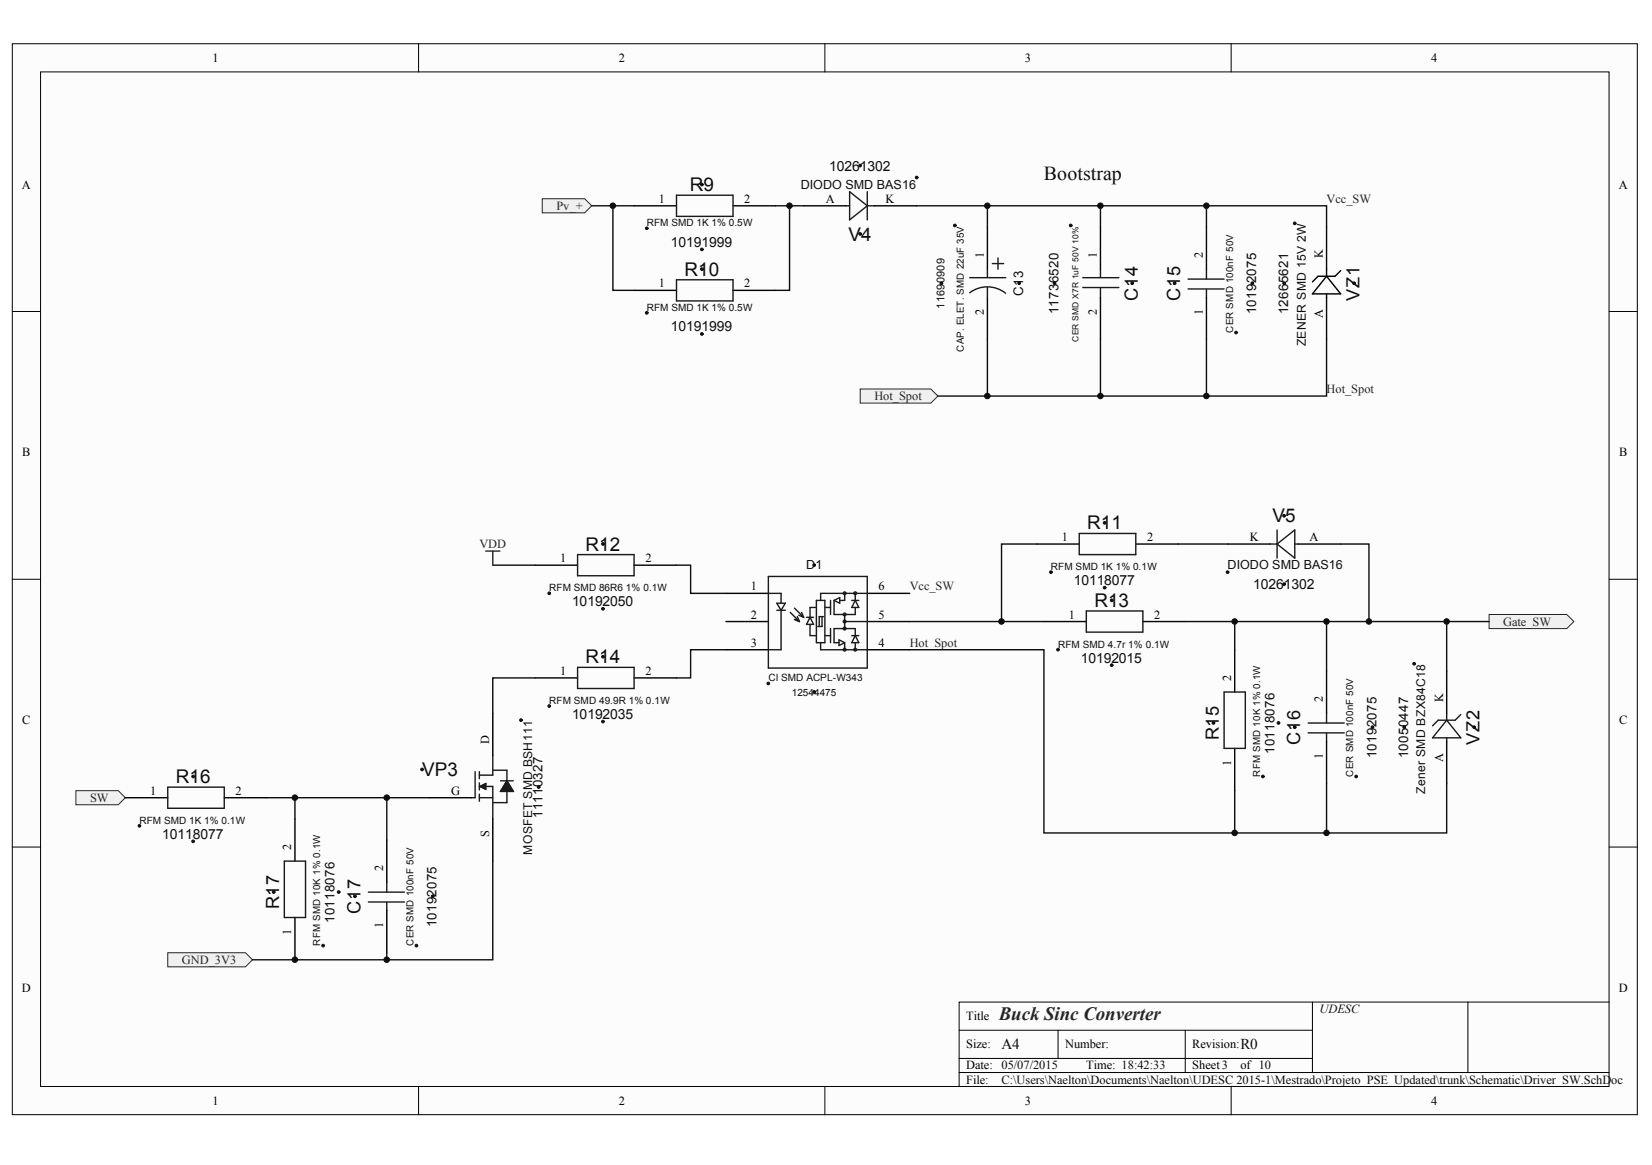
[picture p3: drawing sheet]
<svg xmlns="http://www.w3.org/2000/svg" width="287mm" height="202mm" viewBox="0 0 287 202" stroke-linecap="round" stroke-linejoin="round" font-family="sans-serif">
<defs><g id="words">
<text font-size="3.4" fill="#0e0e0e" x="181.2" y="31.2">Bootstrap</text>
<g font-size="3.3" fill="#0e0e0e">
<text x="119.8" y="33.2">R9</text>
<text x="147.3" y="41.7">V4</text>
<text x="118.8" y="47.8">R10</text>
<text x="101.7" y="95.5">R12</text>
<text x="188.8" y="91.9">R11</text>
<text x="220.9" y="90.6">V5</text>
<text x="190" y="105.3">R13</text>
<text x="101.7" y="115.1">R14</text>
<text x="30.5" y="135.9">R16</text>
<text x="73.3" y="134.7">VP3</text>
</g>
<text font-size="3.3" fill="#262626" x="173.4" y="177.1">Buck Sinc Converter</text>
<g font-size="3.2" fill="#0e0e0e">
<text x="197.5" y="52.2" transform="rotate(-90 197.5 52.2)">C14</text>
<text x="204.9" y="52.2" transform="rotate(-90 204.9 52.2)">C15</text>
<text x="236" y="52.2" transform="rotate(-90 236 52.2)">VZ1</text>
<text x="211.6" y="128.5" transform="rotate(-90 211.6 128.5)">R15</text>
<text x="225.7" y="129.2" transform="rotate(-90 225.7 129.2)">C16</text>
<text x="256.9" y="129.2" transform="rotate(-90 256.9 129.2)">VZ2</text>
<text x="48.5" y="157.8" transform="rotate(-90 48.5 157.8)">R17</text>
<text x="62.6" y="158.5" transform="rotate(-90 62.6 158.5)">C17</text>
</g>
<g font-size="2.6" fill="#0e0e0e">
<text x="173.9" y="182.1">A4</text>
<text x="215.3" y="182.1">R0</text>
</g>
<g font-size="2.4" fill="#0e0e0e">
<text x="144" y="29.6">10261302</text>
<text x="116.5" y="42.8">10191999</text>
<text x="116.5" y="57.5">10191999</text>
<text x="186.4" y="101.5">10118077</text>
<text x="99.3" y="105.2">10192050</text>
<text x="217.6" y="102.2">10261302</text>
<text x="187.6" y="115">10192015</text>
<text x="99.3" y="124.7">10192035</text>
<text x="28.2" y="145.5">10118077</text>
</g>
<g font-size="2.3" fill="#0e0e0e">
<text x="177.6" y="51.4" transform="rotate(-90 177.6 51.4)">C13</text>
<text x="183.8" y="54.5" transform="rotate(-90 183.8 54.5)">11736520</text>
<text x="218.1" y="54.5" transform="rotate(-90 218.1 54.5)">10192075</text>
<text x="223.6" y="54.5" transform="rotate(-90 223.6 54.5)">12665621</text>
<text x="221.2" y="130.8" transform="rotate(-90 221.2 130.8)">10118076</text>
<text x="239" y="131.5" transform="rotate(-90 239 131.5)">10192075</text>
<text x="244.5" y="131.5" transform="rotate(-90 244.5 131.5)">10050447</text>
<text x="94.2" y="141.9" transform="rotate(-90 94.2 141.9)">11110327</text>
<text x="58.1" y="160.2" transform="rotate(-90 58.1 160.2)">10118076</text>
<text x="75.8" y="160.9" transform="rotate(-90 75.8 160.9)">10192075</text>
</g>
<g font-size="2.2">
<text x="36.9" y="10.7">1</text>
<text x="107.4" y="10.7">2</text>
<text x="178" y="10.7">3</text>
<text x="248.5" y="10.7">4</text>
<text x="3.8" y="32.7">A</text>
<text x="114.4" y="35.2">1</text>
<text x="129.2" y="35.2">2</text>
<text x="143.4" y="35.2">A</text>
<text x="153.8" y="35.2">K</text>
<text x="281" y="32.7">A</text>
<text x="114.4" y="49.9">1</text>
<text x="129.2" y="49.9">2</text>
<text x="3.9" y="79.2">B</text>
<text x="281.1" y="79.2">B</text>
<text x="184.3" y="93.9">1</text>
<text x="199.1" y="93.9">2</text>
<text x="217" y="93.9">K</text>
<text x="227.4" y="93.9">A</text>
<text x="97.2" y="97.5">1</text>
<text x="112.1" y="97.5">2</text>
<text x="130.4" y="107.3">2</text>
<text x="130.4" y="102.4">1</text>
<text x="152.5" y="107.3">5</text>
<text x="152.5" y="102.4">6</text>
<text x="185.6" y="107.3">1</text>
<text x="200.4" y="107.3">2</text>
<text x="130.4" y="112.2">3</text>
<text x="152.5" y="112.2">4</text>
<text x="97.2" y="117.1">1</text>
<text x="112.1" y="117.1">2</text>
<text x="3.9" y="125.7">C</text>
<text x="281.1" y="125.7">C</text>
<text x="26.1" y="137.9">1</text>
<text x="40.9" y="137.9">2</text>
<text x="78.3" y="137.9">G</text>
<text x="3.8" y="172.1">D</text>
<text x="281" y="172.1">D</text>
<text x="167.7" y="177">Title</text>
<text x="167.7" y="181.9">Size:</text>
<text x="167.7" y="185.6">Date: 05/07/2015</text>
<text x="184.9" y="181.9">Number:</text>
<text x="188.6" y="185.6">Time: 18:42:33</text>
<text x="207" y="181.9">Revision:</text>
<text x="207" y="185.6">Sheet 3</text>
<text x="215.3" y="185.6">of 10</text>
<text x="36.9" y="191.7">1</text>
<text x="107.4" y="191.7">2</text>
<text x="167.7" y="188">File:</text>
<text x="178" y="191.7">3</text>
<text x="248.5" y="191.7">4</text>
</g>
<g font-size="2.2" fill="#0e0e0e">
<text x="139" y="32.8">DIODO SMD BAS16</text>
<text x="140" y="98.8">D1</text>
<text x="213.1" y="98.8">DIODO SMD BAS16</text>
<text x="229.1" y="175.8">UDESC</text>
<text x="173.9" y="188">C:\Users\Naelton\Documents\Naelton\UDESC 2015-1\Mestrado\Projeto_PSE_Updated\trunk\Schematic\Driver_SW.SchDoc</text>
</g>
<g font-size="2.2" fill="#262626">
<text x="230.3" y="35.2">Vcc_SW</text>
<text x="96.6" y="36.4">Pv_+</text>
<text x="151.8" y="69.4">Hot_Spot</text>
<text x="230.3" y="68.2">Hot_Spot</text>
<text x="83.2" y="95.1">VDD</text>
<text x="157.9" y="102.4">Vcc_SW</text>
<text x="157.9" y="112.2">Hot_Spot</text>
<text x="261" y="108.5">Gate_SW</text>
<text x="15.6" y="139.1">SW</text>
<text x="31.6" y="167.2">GND_3V3</text>
</g>
<g font-size="2.1">
<text x="170.8" y="44.8" transform="rotate(-90 170.8 44.8)">1</text>
<text x="190.4" y="44.8" transform="rotate(-90 190.4 44.8)">1</text>
<text x="208.8" y="44.8" transform="rotate(-90 208.8 44.8)">2</text>
<text x="229.7" y="44.8" transform="rotate(-90 229.7 44.8)">K</text>
<text x="170.8" y="54.7" transform="rotate(-90 170.8 54.7)">2</text>
<text x="190.4" y="54.7" transform="rotate(-90 190.4 54.7)">2</text>
<text x="208.8" y="54.7" transform="rotate(-90 208.8 54.7)">1</text>
<text x="229.7" y="55.2" transform="rotate(-90 229.7 55.2)">A</text>
<text x="213.7" y="118.1" transform="rotate(-90 213.7 118.1)">2</text>
<text x="229.7" y="121.8" transform="rotate(-90 229.7 121.8)">2</text>
<text x="250.5" y="121.8" transform="rotate(-90 250.5 121.8)">K</text>
<text x="84.9" y="129.1" transform="rotate(-90 84.9 129.1)">D</text>
<text x="229.7" y="131.7" transform="rotate(-90 229.7 131.7)">1</text>
<text x="213.7" y="132.9" transform="rotate(-90 213.7 132.9)">1</text>
<text x="250.5" y="132.2" transform="rotate(-90 250.5 132.2)">A</text>
<text x="50.6" y="147.5" transform="rotate(-90 50.6 147.5)">2</text>
<text x="84.9" y="145.3" transform="rotate(-90 84.9 145.3)">S</text>
<text x="66.5" y="151.1" transform="rotate(-90 66.5 151.1)">2</text>
<text x="66.5" y="161" transform="rotate(-90 66.5 161)">1</text>
<text x="50.6" y="162.3" transform="rotate(-90 50.6 162.3)">1</text>
</g>
<g font-size="2.1" fill="#0e0e0e">
<text x="226.7" y="60.1" transform="rotate(-90 226.7 60.1)">ZENER SMD 15V 2W</text>
<text x="247.4" y="137.7" transform="rotate(-90 247.4 137.7)">Zener SMD BZX84C18</text>
<text x="92.4" y="148.3" transform="rotate(-90 92.4 148.3)">MOSFET SMD BSH111</text>
</g>
<text font-size="1.9" fill="#0e0e0e" x="164" y="53.5" transform="rotate(-90 164 53.5)">11690909</text>
<g font-size="1.7" fill="#0e0e0e">
<text x="112.3" y="39.3">RFM SMD 1K 1% 0.5W</text>
<text x="112.3" y="53.9">RFM SMD 1K 1% 0.5W</text>
<text x="214.1" y="57.7" transform="rotate(-90 214.1 57.7)">CER SMD 100nF 50V</text>
<text x="167.3" y="61" transform="rotate(-90 167.3 61)">CAP. ELET. SMD 22uF 35V</text>
<text x="182.5" y="98.9">RFM SMD 1K 1% 0.1W</text>
<text x="95.4" y="102.6">RFM SMD 86R6 1% 0.1W</text>
<text x="183.7" y="112.4">RFM SMD 4.7r 1% 0.1W</text>
<text x="133.4" y="118.2">CI SMD ACPL-W343</text>
<text x="95.4" y="122.2">RFM SMD 49.9R 1% 0.1W</text>
<text x="137.5" y="120.7">12544475</text>
<text x="218.8" y="134.7" transform="rotate(-90 218.8 134.7)">RFM SMD 10K 1% 0.1W</text>
<text x="235" y="134.7" transform="rotate(-90 235 134.7)">CER SMD 100nF 50V</text>
<text x="24.2" y="142.9">RFM SMD 1K 1% 0.1W</text>
<text x="55.6" y="164.1" transform="rotate(-90 55.6 164.1)">RFM SMD 10K 1% 0.1W</text>
<text x="71.8" y="164.1" transform="rotate(-90 71.8 164.1)">CER SMD 100nF 50V</text>
</g>
<text font-size="1.5" fill="#0e0e0e" x="187.2" y="59.3" transform="rotate(-90 187.2 59.3)">CER SMD X7R 1uF 50V 10%</text>
</g></defs>
<g fill="#fcfcfc" stroke="#000" stroke-width=".17">
<path d="M2.1 7.6h282.2v185.8h-282.2z"/>
<path d="M7 12.5h272.4v176h-272.4z"/>
</g>
<g fill="none" stroke="#000" stroke-width=".17">
<path d="M72.7 7.6v4.9M143.2 7.6v4.9M213.7 7.6v4.9M2.1 54h4.9M279.4 54h4.9M2.1 100.5h4.9M279.4 100.5h4.9M2.1 147h4.9M279.4 147h4.9M166.5 178.8h61.4M183.7 178.8v4.9M205.8 178.8v7.3"/>
<path d="M227.9 173.9v12.2M254.8 173.9h-88.3v14.6M279.4 173.9h-24.6v12.2M72.7 188.5v4.9M143.2 188.5v4.9M166.5 186.1h112.9M166.5 183.7h61.4M213.7 188.5v4.9"/>
</g>
<g fill="#f0f0f0" stroke="#262626" stroke-width=".17">
<path d="M13.2 137.2h7.3l1.3 1.2-1.3 1.2h-7.3z" fill-rule="evenodd"/>
<path d="M258.5 106.6h13.5l1.2 1.2-1.2 1.3h-13.5z" fill-rule="evenodd"/>
<path d="M29.1 165.3h13.5l1.2 1.2-1.2 1.3h-13.5z" fill-rule="evenodd"/>
</g>
<g fill="#0e0e0e" stroke="#0e0e0e" stroke-width=".17">
<circle cx="183.7" cy="112.7" r=".23"/>
<circle cx="193" cy="104.2" r=".23"/>
<circle cx="193" cy="115.4" r=".23"/>
<circle cx="219.3" cy="134.7" r=".23"/>
<circle cx="210.7" cy="125.4" r=".23"/>
<circle cx="222" cy="125.4" r=".23"/>
<circle cx="235.4" cy="134.7" r=".23"/>
<circle cx="224.8" cy="126.2" r=".23"/>
<circle cx="238.3" cy="126.2" r=".23"/>
<circle cx="245.5" cy="115.2" r=".23"/>
<circle cx="255.9" cy="126.2" r=".23"/>
<circle cx="243.8" cy="126.2" r=".23"/>
</g>
<path d="M181.2 107.8h7.4M198.4 107.8h7.4M214.4 112.7v7.4M230.3 116.4v7.3M251.2 116.4v7.3M214.4 129.9v7.3M230.3 128.6v7.4M251.2 128.6v7.4" fill="none" stroke="#000" stroke-width=".25"/>
<path d="M188.6 106h9.8v3.7h-9.8zM212.5 120.1h3.7v9.8h-3.7zM227.1 125.5h6.3M227.1 127.2h6.3M230.3 123.7v1.8M230.3 127.2v1.4M251.2 123.7v1.3M251.2 128v.6M251.2 125l2.4 3h-4.9zM253.6 124l-1 1h-2.9l-1 .9" fill="none" stroke="#1c1c1c" stroke-width=".25"/>
<g fill="#f0f0f0" stroke="#262626" stroke-width=".17">
<path d="M94.1 34.5h7.4l1.2 1.2-1.2 1.2h-7.4z" fill-rule="evenodd"/>
<path d="M149.3 67.5h12.3l1.2 1.2-1.2 1.2h-12.3z" fill-rule="evenodd"/>
</g>
<g fill="#0e0e0e" stroke="#0e0e0e" stroke-width=".17">
<circle cx="214.6" cy="57.7" r=".23"/>
<circle cx="203.9" cy="49.1" r=".23"/>
<circle cx="217.4" cy="49.1" r=".23"/>
<circle cx="133.4" cy="118.6" r=".23"/>
<circle cx="141.4" cy="98.1" r=".23"/>
<circle cx="141.4" cy="120.1" r=".23"/>
<circle cx="95.4" cy="102.9" r=".23"/>
<circle cx="104.7" cy="94.4" r=".23"/>
<circle cx="104.7" cy="105.6" r=".23"/>
<circle cx="95.4" cy="122.5" r=".23"/>
<circle cx="104.7" cy="113.9" r=".23"/>
<circle cx="104.7" cy="125.2" r=".23"/>
<circle cx="159.1" cy="30.8" r=".23"/>
<circle cx="149.3" cy="40.6" r=".23"/>
<circle cx="149.3" cy="28.7" r=".23"/>
<circle cx="165.8" cy="39.1" r=".23"/>
<circle cx="176.9" cy="49.1" r=".23"/>
<circle cx="163.4" cy="49.1" r=".23"/>
<circle cx="185.9" cy="39.1" r=".23"/>
<circle cx="196.6" cy="49.1" r=".23"/>
<circle cx="183.1" cy="49.1" r=".23"/>
<circle cx="224.8" cy="38.8" r=".23"/>
<circle cx="235.1" cy="49.1" r=".23"/>
<circle cx="222.9" cy="49.1" r=".23"/>
<circle cx="112.3" cy="39.6" r=".23"/>
<circle cx="121.9" cy="32" r=".23"/>
<circle cx="121.9" cy="43.3" r=".23"/>
<circle cx="112.3" cy="54.3" r=".23"/>
<circle cx="121.9" cy="46.7" r=".23"/>
<circle cx="121.9" cy="57.9" r=".23"/>
<circle cx="182.5" cy="99.3" r=".23"/>
<circle cx="191.8" cy="90.7" r=".23"/>
<circle cx="191.8" cy="102" r=".23"/>
<circle cx="213.1" cy="99.3" r=".23"/>
<circle cx="222.9" cy="89.5" r=".23"/>
<circle cx="222.9" cy="101.4" r=".23"/>
<circle cx="90.4" cy="125" r=".23"/>
<circle cx="73.3" cy="133.5" r=".23"/>
<circle cx="93.5" cy="136.6" r=".23"/>
<circle cx="56.1" cy="164.1" r=".23"/>
<circle cx="47.5" cy="154.8" r=".23"/>
<circle cx="58.8" cy="154.8" r=".23"/>
<circle cx="24.2" cy="143.3" r=".23"/>
<circle cx="33.5" cy="134.7" r=".23"/>
<circle cx="33.5" cy="146" r=".23"/>
<circle cx="72.3" cy="164.1" r=".23"/>
<circle cx="61.6" cy="155.5" r=".23"/>
<circle cx="75.1" cy="155.5" r=".23"/>
<circle cx="51.2" cy="166.5" r=".48"/>
<circle cx="51.2" cy="138.4" r=".48"/>
<circle cx="67.1" cy="166.5" r=".48"/>
<circle cx="67.1" cy="138.4" r=".48"/>
<circle cx="106.4" cy="35.7" r=".48"/>
<circle cx="137.1" cy="35.7" r=".48"/>
<circle cx="171.4" cy="68.7" r=".48"/>
<circle cx="171.4" cy="35.7" r=".48"/>
<circle cx="173.9" cy="107.8" r=".48"/>
<circle cx="191" cy="68.7" r=".48"/>
<circle cx="191" cy="35.7" r=".48"/>
<circle cx="209.4" cy="68.7" r=".48"/>
<circle cx="209.4" cy="35.7" r=".48"/>
<circle cx="214.3" cy="144.5" r=".48"/>
<circle cx="214.3" cy="107.8" r=".48"/>
<circle cx="230.3" cy="144.5" r=".48"/>
<circle cx="230.3" cy="107.8" r=".48"/>
<circle cx="237.7" cy="107.8" r=".48"/>
<circle cx="251.2" cy="107.8" r=".48"/>
</g>
<g fill="none" stroke="#1c1c1c" stroke-width=".25">
<path d="M117.4 33.9h9.9v3.6h-9.9zM146.9 35.7h.6M147.5 33.3l3.1 2.4-3.1 2.5zM150.6 33.3v4.9M150.6 35.7h1.2M117.4 48.5h9.9v3.7h-9.9zM168.4 50.8a5.1 5.1 0 0 1 6.2 .1M168.4 48.2h6.2M171.4 46.7v1.4M171.4 49.9v1.7M172.3 45.7h1.9M173.3 44.8v1.9"/>
<path d="M188 48.2h6.2M188 49.9h6.2M191.1 46.7v1.4M191.1 49.9v1.7M206.3 48.4h6.2M206.3 50.1h6.2M209.5 46.7v1.7M209.5 50.2v1.4M100.3 96.2h9.8v3.7h-9.8zM187.4 92.6h9.8v3.6h-9.8zM220.5 94.4h1.2M221.7 92v4.8"/>
<path d="M221.7 94.4l3.1-2.4v4.8zM224.8 94.4h.6M100.3 115.8h9.8v3.7h-9.8zM133.4 103h2.2v1.7M133.4 100h17.2v15.9h-17.2zM134.9 105.9h1.4M134.9 104.7h1.4l-.7 1.2zM135.6 105.9v6.8h-2.2M137.2 106.3l1.6 1.5M137.9 107.5l.9 .3M137.9 105.5l1.6 1.6M138.4 107l.4 .8"/>
<path d="M138.7 106.7l.8 .4M139.2 106.3l.3 .8M140 107.1h1.2M140.6 107.1l.6 1.2h-1.2zM140.6 108.3v2h1.1M141.7 104.2h1.5v7.3h-1.5zM141.7 105.4h-1.1v1.7M142.5 111.5v1.2h8.1M142.7 107v1.7h-.7M143 107h-.8v1.7M143.2 105.4h1M143.2 110.3h1"/>
<path d="M144.2 104.2v2.4M144.2 109.1v2.4M144.8 104.2v2.4h3.7v-1.2M144.8 104.2l1-.5v1zM145.7 111l.9 .5-.9 .5zM146.6 103v1.2h-.8M146.6 106.6v2.5M146.6 111.5v1.2M146.9 107.8h3.7M147.9 104.2h1.2M147.9 110.3h1.2M148.5 110.3v-1.2h-3.7v2.4h.9"/>
<path d="M148.5 110.3l.6 1.2h-1.2zM148.5 104.2l.6 1.2h-1.2zM148.5 103v1.2M148.5 111.5v1.2M150.6 103h-8.1v1.2M29.1 136.6h9.8v3.6h-9.8zM82.5 133.9v4.5h-.6M83.2 138.4h2.4M83.2 136.5h2.4v5.6M83.2 133.9v1.2M83.2 135.8v1.3M83.2 137.8v1.2"/>
<path d="M83.3 136.5l1-.5v.9zM85.6 131.1v3.4h-2.4M85.6 133.6h2.4v1.9M86.9 135.5h2.2M88 135.5l1.1 1.8h-2.2zM88 137.3v2h-2.4M49.4 149.4h3.6v9.8h-3.6zM64 154.8h6.2M64 156.5h6.2M67.2 153.1v1.7M67.2 156.6v1.4"/>
<circle cx="146.6" cy="107.8" r=".23"/>
<circle cx="146.6" cy="106.6" r=".23"/>
<circle cx="146.6" cy="109.1" r=".23"/>
<circle cx="146.6" cy="102.9" r=".23"/>
<circle cx="146.6" cy="112.7" r=".23"/>
<circle cx="148.5" cy="102.9" r=".23"/>
<circle cx="148.5" cy="112.7" r=".23"/>
</g>
<g fill="none" stroke="#000" stroke-width=".25">
<path d="M110.1 35.7h7.3M127.3 35.7h7.3M139.5 35.7h7.4M151.8 35.7h7.4M171.4 39.4v7.3M191.1 39.4v7.3M209.5 39.4v7.3M230.3 39.4v8.5M110.1 50.4h7.3M127.3 50.4h7.3M171.4 51.6v7.3M191.1 51.6v7.3"/>
<path d="M209.5 51.6v7.3M230.3 51v7.9M230.3 47.9l2.5 3.1h-4.9zM232.8 47l-1 .9h-3l-.9 1M92.9 98.1h7.4M110.1 98.1h7.3M180 94.4h7.4M197.2 94.4h7.3M213.1 94.4h7.4M225.4 94.4h7.4M92.9 117.6h7.4M110.1 117.6h7.3"/>
<path d="M126 112.7h7.4M126 107.8h7.4M126 103h7.4M150.6 112.7h7.3M150.6 107.8h7.3M150.6 103h7.3M21.8 138.4h7.3M38.9 138.4h7.4M74.5 138.4h7.4M85.6 123.7v7.4M51.2 142.1v7.3M51.2 159.2v7.3"/>
<path d="M67.2 145.7v7.4M67.2 158v7.3M85.6 142.1v7.3"/>
</g>
<g fill="none" stroke="#0e0e0e" stroke-width=".25">
<path d="M102.7 35.7h7.4M106.4 35.7v14.7h3.7M134.6 35.7h4.9M137.1 35.7v14.7h-2.5M159.2 35.7h71.1v3.7M171.4 35.7v3.7M191.1 35.7v3.7M209.5 35.7v3.7M171.4 58.9v9.8M191.1 58.9v9.8M209.5 58.9v9.8M230.3 58.9v9.8h-58.9"/>
<path d="M162.8 68.7h8.6M85.6 98.1h7.3M117.4 98.1h2.5v4.9h6.1M180 94.4h-6.1v13.4M204.5 94.4h8.6M232.8 94.4h4.9v13.4M92.9 117.6h-7.3v6.1M126 112.7h-6.1v4.9h-2.5M157.9 107.8h23.3M157.9 112.7h23.3v31.8h33.2M205.8 107.8h52.7M214.4 107.8v4.9"/>
<path d="M230.3 107.8v8.6M251.2 107.8v8.6M46.3 138.4h20.9M51.2 138.4v3.7M74.5 138.4h-7.3v7.3M214.4 137.2v7.3M230.3 136v8.5M251.2 136v8.5h-36.8M85.6 149.4v17.1h-41.8M67.2 165.3v1.2"/>
</g>
<g fill="#1c1c1c" stroke="#1c1c1c" stroke-width=".25">
<path d="M88 135.5l1.1 1.8h-2.2z"/>
<path d="M83.3 136.5l1-.5v.9z"/>
</g>
<path d="M84.3 95.6h2.5M85.6 95.6v2.5" fill="none" stroke="#262626" stroke-width=".25"/>
<use href="#words"/>
</svg>
